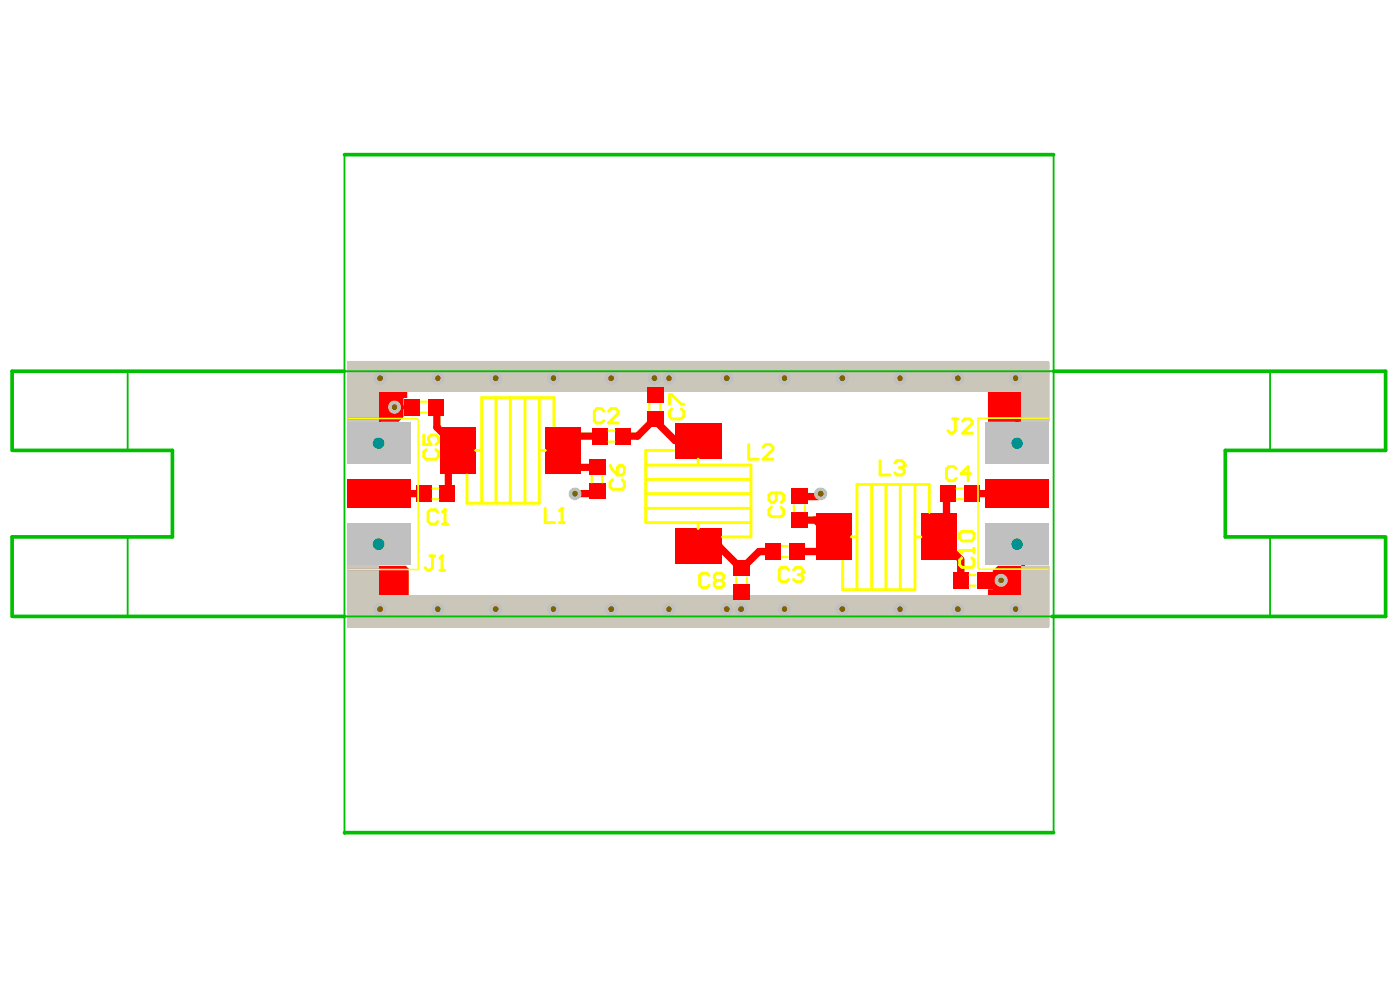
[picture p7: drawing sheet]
<svg xmlns="http://www.w3.org/2000/svg" width="840mm" height="594mm" viewBox="0 0 840 594" stroke-linecap="round" stroke-linejoin="round" font-family="sans-serif">
<g fill="#f00">
<path d="M209 339h14v-13h2v13h18l2 2v16l1 1h193v2h5v-5h2v5h4v-2h142v-5h3v-4h-4v-2h4v-5l3-3h15v-13h2v13h14v37h-1h-419z"/>
<path d="M208 216h420l1 1v36h-18v13h-2v-13h-17v-19h-194v-2h-4v5h-2v-5h-5v2h-142h-1v5h-2v4h5v2h-5v5l-3 3h-11v13h-2v-13h-18z"/>
</g>
<path d="M261 244l1 1v11l13 13v1l-6 6v17l-2 1M225 296h29M432 328l13 13 10-10" fill="none" stroke="#f00" stroke-width="4.4"/>
<circle cx="336" cy="268" r="2.2" fill="#f00"/>
<g fill="none" stroke="#f00" stroke-width="4.4">
<path d="M392 251l13 13h14M393 251l-11 10h-8M340 264l-4 4M360 261h-17l-6 5v4l10 10h11M418 264l1 1M358 295l-1 1h-12M492 296l-1 2h-11M568 297v19l-5 5M582 296h29M479 312h10l11 10M419 328h13M455 331h9"/>
<path d="M500 323l-8 8h-14M563 322l13 13v13"/>
</g>
<path d="M209 315h37v23h-37z" fill-rule="evenodd" fill="#c0c0c0"/>
<circle cx="227" cy="326" r="4" fill="#009190"/>
<path d="M209 254h37v23h-37z" fill-rule="evenodd" fill="#c0c0c0"/>
<circle cx="227" cy="266" r="3" fill="#009190"/>
<path d="M592 315h36v23h-36z" fill-rule="evenodd" fill="#c0c0c0"/>
<circle cx="610" cy="326" r="3" fill="#009190"/>
<path d="M592 254h36v23h-36z" fill-rule="evenodd" fill="#c0c0c0"/>
<circle cx="610" cy="266" r="3" fill="#009190"/>
<g fill="#f00">
<path d="M440 351h9v8h-9z" fill-rule="evenodd"/>
<path d="M440 337h9v7h-9z" fill-rule="evenodd"/>
<path d="M250 292h8v8h-8z" fill-rule="evenodd"/>
<path d="M209 288h37v16h-37z" fill-rule="evenodd"/>
<path d="M265 292h7v8h-7z" fill-rule="evenodd"/>
<path d="M265 257h19v26h-19z" fill-rule="evenodd"/>
<path d="M328 257h19v26h-19z" fill-rule="evenodd"/>
<path d="M243 240h8v8h-8z" fill-rule="evenodd"/>
<path d="M258 240h7v8h-7z" fill-rule="evenodd"/>
<path d="M406 318h26v19h-26z" fill-rule="evenodd"/>
<path d="M354 291h8v7h-8z" fill-rule="evenodd"/>
<path d="M354 276h8v8h-8z" fill-rule="evenodd"/>
<path d="M406 255h26v19h-26z" fill-rule="evenodd"/>
<path d="M356 257h7v9h-7z" fill-rule="evenodd"/>
<path d="M370 257h8v9h-8z" fill-rule="evenodd"/>
<path d="M389 233h8v8h-8z" fill-rule="evenodd"/>
<path d="M389 248h8v7h-8z" fill-rule="evenodd"/>
<path d="M460 326h7v9h-7z" fill-rule="evenodd"/>
<path d="M474 326h8v9h-8z" fill-rule="evenodd"/>
<path d="M490 309h20v26h-20z" fill-rule="evenodd"/>
<path d="M475 294h9v7h-9z" fill-rule="evenodd"/>
<path d="M475 308h9v7h-9z" fill-rule="evenodd"/>
<path d="M553 309h20v26h-20z" fill-rule="evenodd"/>
<path d="M587 344h7v8h-7z" fill-rule="evenodd"/>
<path d="M573 344h7v8h-7z" fill-rule="evenodd"/>
<path d="M565 292h7v8h-7z" fill-rule="evenodd"/>
<path d="M579 292h7v8h-7z" fill-rule="evenodd"/>
<path d="M592 288h36v16h-36z" fill-rule="evenodd"/>
</g>
<g fill="#cac6ba">
<path d="M208 357h421v19h-421z" fill-rule="evenodd"/>
<path d="M208 216h421v19h-421z" fill-rule="evenodd"/>
<path d="M208 337h19v25h-19z" fill-rule="evenodd"/>
<path d="M208 230h19v24h-19z" fill-rule="evenodd"/>
<path d="M613 230h16v24h-16z" fill-rule="evenodd"/>
<path d="M613 339h16v23h-16z" fill-rule="evenodd"/>
</g>
<g fill="#c0c0c0">
<circle cx="609" cy="227" r="4"/>
<circle cx="575" cy="227" r="4"/>
<circle cx="540" cy="227" r="4"/>
<circle cx="505" cy="227" r="4"/>
<circle cx="470" cy="227" r="4"/>
<circle cx="436" cy="227" r="4"/>
<circle cx="401" cy="227" r="4"/>
<circle cx="367" cy="227" r="4"/>
<circle cx="332" cy="227" r="4"/>
<circle cx="263" cy="227" r="4"/>
<circle cx="228" cy="227" r="4"/>
<circle cx="609" cy="365" r="4"/>
<circle cx="575" cy="365" r="4"/>
<circle cx="540" cy="365" r="4"/>
<circle cx="505" cy="365" r="4"/>
<circle cx="470" cy="365" r="4"/>
<circle cx="436" cy="365" r="4"/>
<circle cx="401" cy="365" r="4"/>
<circle cx="367" cy="365" r="4"/>
<circle cx="332" cy="365" r="4"/>
<circle cx="297" cy="365" r="4"/>
<circle cx="263" cy="365" r="4"/>
<circle cx="600" cy="348" r="4"/>
<circle cx="297" cy="227" r="4"/>
<circle cx="345" cy="296" r="4"/>
<circle cx="393" cy="227" r="4"/>
<circle cx="237" cy="244" r="4"/>
<circle cx="445" cy="365" r="4"/>
<circle cx="492" cy="296" r="4"/>
<circle cx="228" cy="365" r="4"/>
</g>
<path d="M208 314h38v25h-38z" fill-rule="evenodd" fill="#c0c0c0"/>
<circle cx="227" cy="326" r="4" fill="#009190"/>
<path d="M208 253h38v25h-38z" fill-rule="evenodd" fill="#c0c0c0"/>
<circle cx="227" cy="266" r="3" fill="#009190"/>
<path d="M591 314h38v25h-38z" fill-rule="evenodd" fill="#c0c0c0"/>
<circle cx="610" cy="326" r="3" fill="#009190"/>
<path d="M591 253h38v25h-38z" fill-rule="evenodd" fill="#c0c0c0"/>
<circle cx="610" cy="266" r="3" fill="#009190"/>
<g fill="#f00">
<path d="M440 350h9v10h-9z" fill-rule="evenodd"/>
<path d="M440 336h9v9h-9z" fill-rule="evenodd"/>
<path d="M249 291h10v10h-10z" fill-rule="evenodd"/>
<path d="M208 287h38v18h-38z" fill-rule="evenodd"/>
<path d="M264 291h9v10h-9z" fill-rule="evenodd"/>
<path d="M264 256h21v28h-21z" fill-rule="evenodd"/>
<path d="M327 256h21v28h-21z" fill-rule="evenodd"/>
<path d="M242 239h10v10h-10z" fill-rule="evenodd"/>
<path d="M257 239h9v10h-9z" fill-rule="evenodd"/>
<path d="M405 317h28v21h-28z" fill-rule="evenodd"/>
<path d="M353 290h10v9h-10z" fill-rule="evenodd"/>
<path d="M353 276h10v9h-10z" fill-rule="evenodd"/>
<path d="M405 254h28v21h-28z" fill-rule="evenodd"/>
<path d="M355 257h9v9h-9z" fill-rule="evenodd"/>
<path d="M369 257h9v9h-9z" fill-rule="evenodd"/>
<path d="M388 232h10v9h-10z" fill-rule="evenodd"/>
<path d="M388 247h10v9h-10z" fill-rule="evenodd"/>
<path d="M459 326h9v10h-9z" fill-rule="evenodd"/>
<path d="M473 326h9v10h-9z" fill-rule="evenodd"/>
<path d="M489 308h22v28h-22z" fill-rule="evenodd"/>
<path d="M474 293h10v9h-10z" fill-rule="evenodd"/>
<path d="M474 307h10v9h-10z" fill-rule="evenodd"/>
<path d="M552 308h22v28h-22z" fill-rule="evenodd"/>
<path d="M586 343h9v10h-9z" fill-rule="evenodd"/>
<path d="M572 343h9v10h-9z" fill-rule="evenodd"/>
<path d="M564 291h9v10h-9z" fill-rule="evenodd"/>
<path d="M578 291h9v10h-9z" fill-rule="evenodd"/>
<path d="M591 287h38v18h-38z" fill-rule="evenodd"/>
</g>
<circle cx="609" cy="227" r="3" fill="#c0c0c0"/>
<circle cx="609" cy="227" r="1.7" fill="#816200"/>
<circle cx="575" cy="227" r="3" fill="#c0c0c0"/>
<circle cx="574" cy="227" r="1.8" fill="#816200"/>
<circle cx="540" cy="227" r="3" fill="#c0c0c0"/>
<circle cx="540" cy="227" r="1.7" fill="#816200"/>
<circle cx="505" cy="227" r="3" fill="#c0c0c0"/>
<circle cx="505" cy="227" r="1.8" fill="#816200"/>
<circle cx="470" cy="227" r="3" fill="#c0c0c0"/>
<circle cx="470" cy="227" r="1.7" fill="#816200"/>
<circle cx="436" cy="227" r="3" fill="#c0c0c0"/>
<circle cx="436" cy="227" r="1.8" fill="#816200"/>
<circle cx="401" cy="227" r="3" fill="#c0c0c0"/>
<circle cx="401" cy="227" r="1.7" fill="#816200"/>
<circle cx="367" cy="227" r="3" fill="#c0c0c0"/>
<circle cx="367" cy="227" r="1.8" fill="#816200"/>
<circle cx="332" cy="227" r="3" fill="#c0c0c0"/>
<circle cx="332" cy="227" r="1.7" fill="#816200"/>
<circle cx="263" cy="227" r="3" fill="#c0c0c0"/>
<circle cx="263" cy="227" r="1.7" fill="#816200"/>
<circle cx="228" cy="227" r="3" fill="#c0c0c0"/>
<circle cx="228" cy="227" r="1.8" fill="#816200"/>
<circle cx="609" cy="365" r="3" fill="#c0c0c0"/>
<circle cx="609" cy="365" r="1.7" fill="#816200"/>
<circle cx="574" cy="365" r="3" fill="#c0c0c0"/>
<circle cx="574" cy="365" r="1.8" fill="#816200"/>
<circle cx="540" cy="365" r="3" fill="#c0c0c0"/>
<circle cx="540" cy="365" r="1.7" fill="#816200"/>
<circle cx="505" cy="365" r="3" fill="#c0c0c0"/>
<circle cx="505" cy="365" r="1.8" fill="#816200"/>
<circle cx="470" cy="365" r="3" fill="#c0c0c0"/>
<circle cx="470" cy="365" r="1.7" fill="#816200"/>
<circle cx="436" cy="365" r="3" fill="#c0c0c0"/>
<circle cx="436" cy="365" r="1.8" fill="#816200"/>
<circle cx="401" cy="365" r="3" fill="#c0c0c0"/>
<circle cx="401" cy="365" r="1.7" fill="#816200"/>
<circle cx="367" cy="365" r="3" fill="#c0c0c0"/>
<circle cx="367" cy="365" r="1.8" fill="#816200"/>
<circle cx="332" cy="365" r="3" fill="#c0c0c0"/>
<circle cx="332" cy="365" r="1.7" fill="#816200"/>
<circle cx="297" cy="365" r="3" fill="#c0c0c0"/>
<circle cx="297" cy="365" r="1.8" fill="#816200"/>
<circle cx="263" cy="365" r="3" fill="#c0c0c0"/>
<circle cx="263" cy="365" r="1.7" fill="#816200"/>
<circle cx="600" cy="348" r="3" fill="#c0c0c0"/>
<circle cx="600" cy="348" r="1.7" fill="#816200"/>
<circle cx="297" cy="227" r="3" fill="#c0c0c0"/>
<circle cx="297" cy="227" r="1.8" fill="#816200"/>
<circle cx="345" cy="296" r="3" fill="#c0c0c0"/>
<circle cx="345" cy="296" r="1.7" fill="#816200"/>
<circle cx="393" cy="227" r="3" fill="#c0c0c0"/>
<circle cx="393" cy="227" r="1.8" fill="#816200"/>
<circle cx="237" cy="244" r="3" fill="#c0c0c0"/>
<circle cx="237" cy="244" r="1.7" fill="#816200"/>
<circle cx="444" cy="365" r="3" fill="#c0c0c0"/>
<circle cx="444" cy="365" r="1.8" fill="#816200"/>
<circle cx="492" cy="296" r="3" fill="#c0c0c0"/>
<circle cx="492" cy="296" r="1.8" fill="#816200"/>
<circle cx="228" cy="365" r="3" fill="#c0c0c0"/>
<circle cx="228" cy="365" r="1.8" fill="#816200"/>
<g fill="none" stroke="#ff0" stroke-width="1.8">
<path d="M297 238v64M306 238v64M315 238v64M323 238v64h-43v-17M332 255v-17h-43v64M285 270h4M324 270h3M387 279h63v43h-17M404 270h-17v43h63M419 275v4M387 296h63M387 287h63"/>
<path d="M523 290v63M531 290v63M540 290v63M549 290v63h-44v-16M387 305h63M419 314v3M557 307v-17h-43v63M258 333h3M259 333v7l-1 2h-1l-2-2M265 333v9M511 322h3M550 322h2"/>
<path d="M264 342h3"/>
</g>
<path d="M209 251h41l1 1v89h-42M629 251h-42v89v1h42" fill="none" stroke="#ff0" stroke-width=".88"/>
<g fill="none" stroke="#ff0" stroke-width="1.3">
<path d="M252 247h4M252 241h4M365 258h4M389 242v4M396 242v4M365 265h4M259 299h4M259 293h4M355 286v3M361 286v3M574 299h3M574 293h3"/>
<path d="M476 303v3M483 303v3M469 327h3M469 334h3M442 346v4M448 346v4M581 351h4M581 345h4"/>
</g>
<circle cx="265" cy="333" r=".9" fill="#ff0"/>
<path d="M262 307l-1-1h-3l-1 1v6l1 1h3l1-1M265 314h3M267 306v8M265 333l-1 2" fill="none" stroke="#ff0" stroke-width="1.8"/>
<circle cx="267" cy="306" r=".9" fill="#ff0"/>
<path d="M254 261v5h5l-2-2v-2l2-1h2l2 1v3l-2 1M256 270l-2 1v3l2 1h5l2-1v-3l-2-1M267 306l-2 1M327 305v8h6M336 313h2M337 305v8" fill="none" stroke="#ff0" stroke-width="1.8"/>
<circle cx="337" cy="305" r=".9" fill="#ff0"/>
<g fill="none" stroke="#ff0" stroke-width="1.8">
<path d="M362 247l-1-2h-3l-2 2v5l2 2h3l1-2M365 247l2-2h2l2 2v1l-6 6h6M402 242v-5h1l6 5h1M403 245l-1 2v3l1 1h6l1-1v-3l-1-2M366 279l1 3 3 3M367 288l-1 1v3l1 1h6l1-1v-3l-1-1M370 280l2-1h1l1 1v3l-1 2h-3zM337 305l-1 1M425 345l-1-1h-3l-1 1v6l1 1h3l1-1M430 348l-2-2v-1l2-1h3l1 1v1l-1 2M430 348l-2 1v2l2 1h3l1-1v-2l-1-1M430 348h3"/>
<path d="M473 342l-2-2h-2l-2 2v5l2 2h2l2-2M476 342l1-2h3l2 2v1"/>
</g>
<circle cx="482" cy="343" r=".9" fill="#ff0"/>
<path d="M449 266v9h6M458 268l1-2h3l2 2v2l-6 5h6M528 276v9h6M537 277l1-1h3l1 1v2M466 295v5l-2 1h-1l-2-1v-3l2-2h5l2 2v3l-2 1M463 304l-2 2v2l2 2h5l2-2v-2l-2-2M479 344h1M480 344l2 2v1l-2 2h-3l-1-2M482 343l-2 1" fill="none" stroke="#ff0" stroke-width="1.8"/>
<circle cx="542" cy="279" r=".9" fill="#ff0"/>
<path d="M542 279l-1 1M539 280h2M541 280l1 2v1l-1 2h-3l-1-2M576 330h8M577 334l-1 2v3l1 1h6l1-1v-3l-1-2M584 329v3" fill="none" stroke="#ff0" stroke-width="1.8"/>
<circle cx="576" cy="330" r=".9" fill="#ff0"/>
<path d="M571 251h3M573 251v7l-2 2h-1l-1-2M577 252l2-1h2l2 1v2l-6 6h6M574 281l-2-1h-3l-1 1v6l1 1h3l2-1M582 284h-6l5-4v8M576 320l1-1h6l1 1v3l-1 1h-6l-1-1zM576 330l1 2" fill="none" stroke="#ff0" stroke-width="1.8"/>
<path d="M207 93h425M207 223h-200v47M632 223h199v47h-96v52h95M8 270h95v52h-96v48M831 322v48h-200M8 370h199M207 499h425" fill="none" stroke="#00bf00" stroke-width="2.2"/>
<path d="M207 93v407M632 93v406M7 223h824M77 223v47M762 223v47M77 322v48M762 322v48M7 370h824" fill="none" stroke="#00bf00" stroke-width="1.1"/>
</svg>
